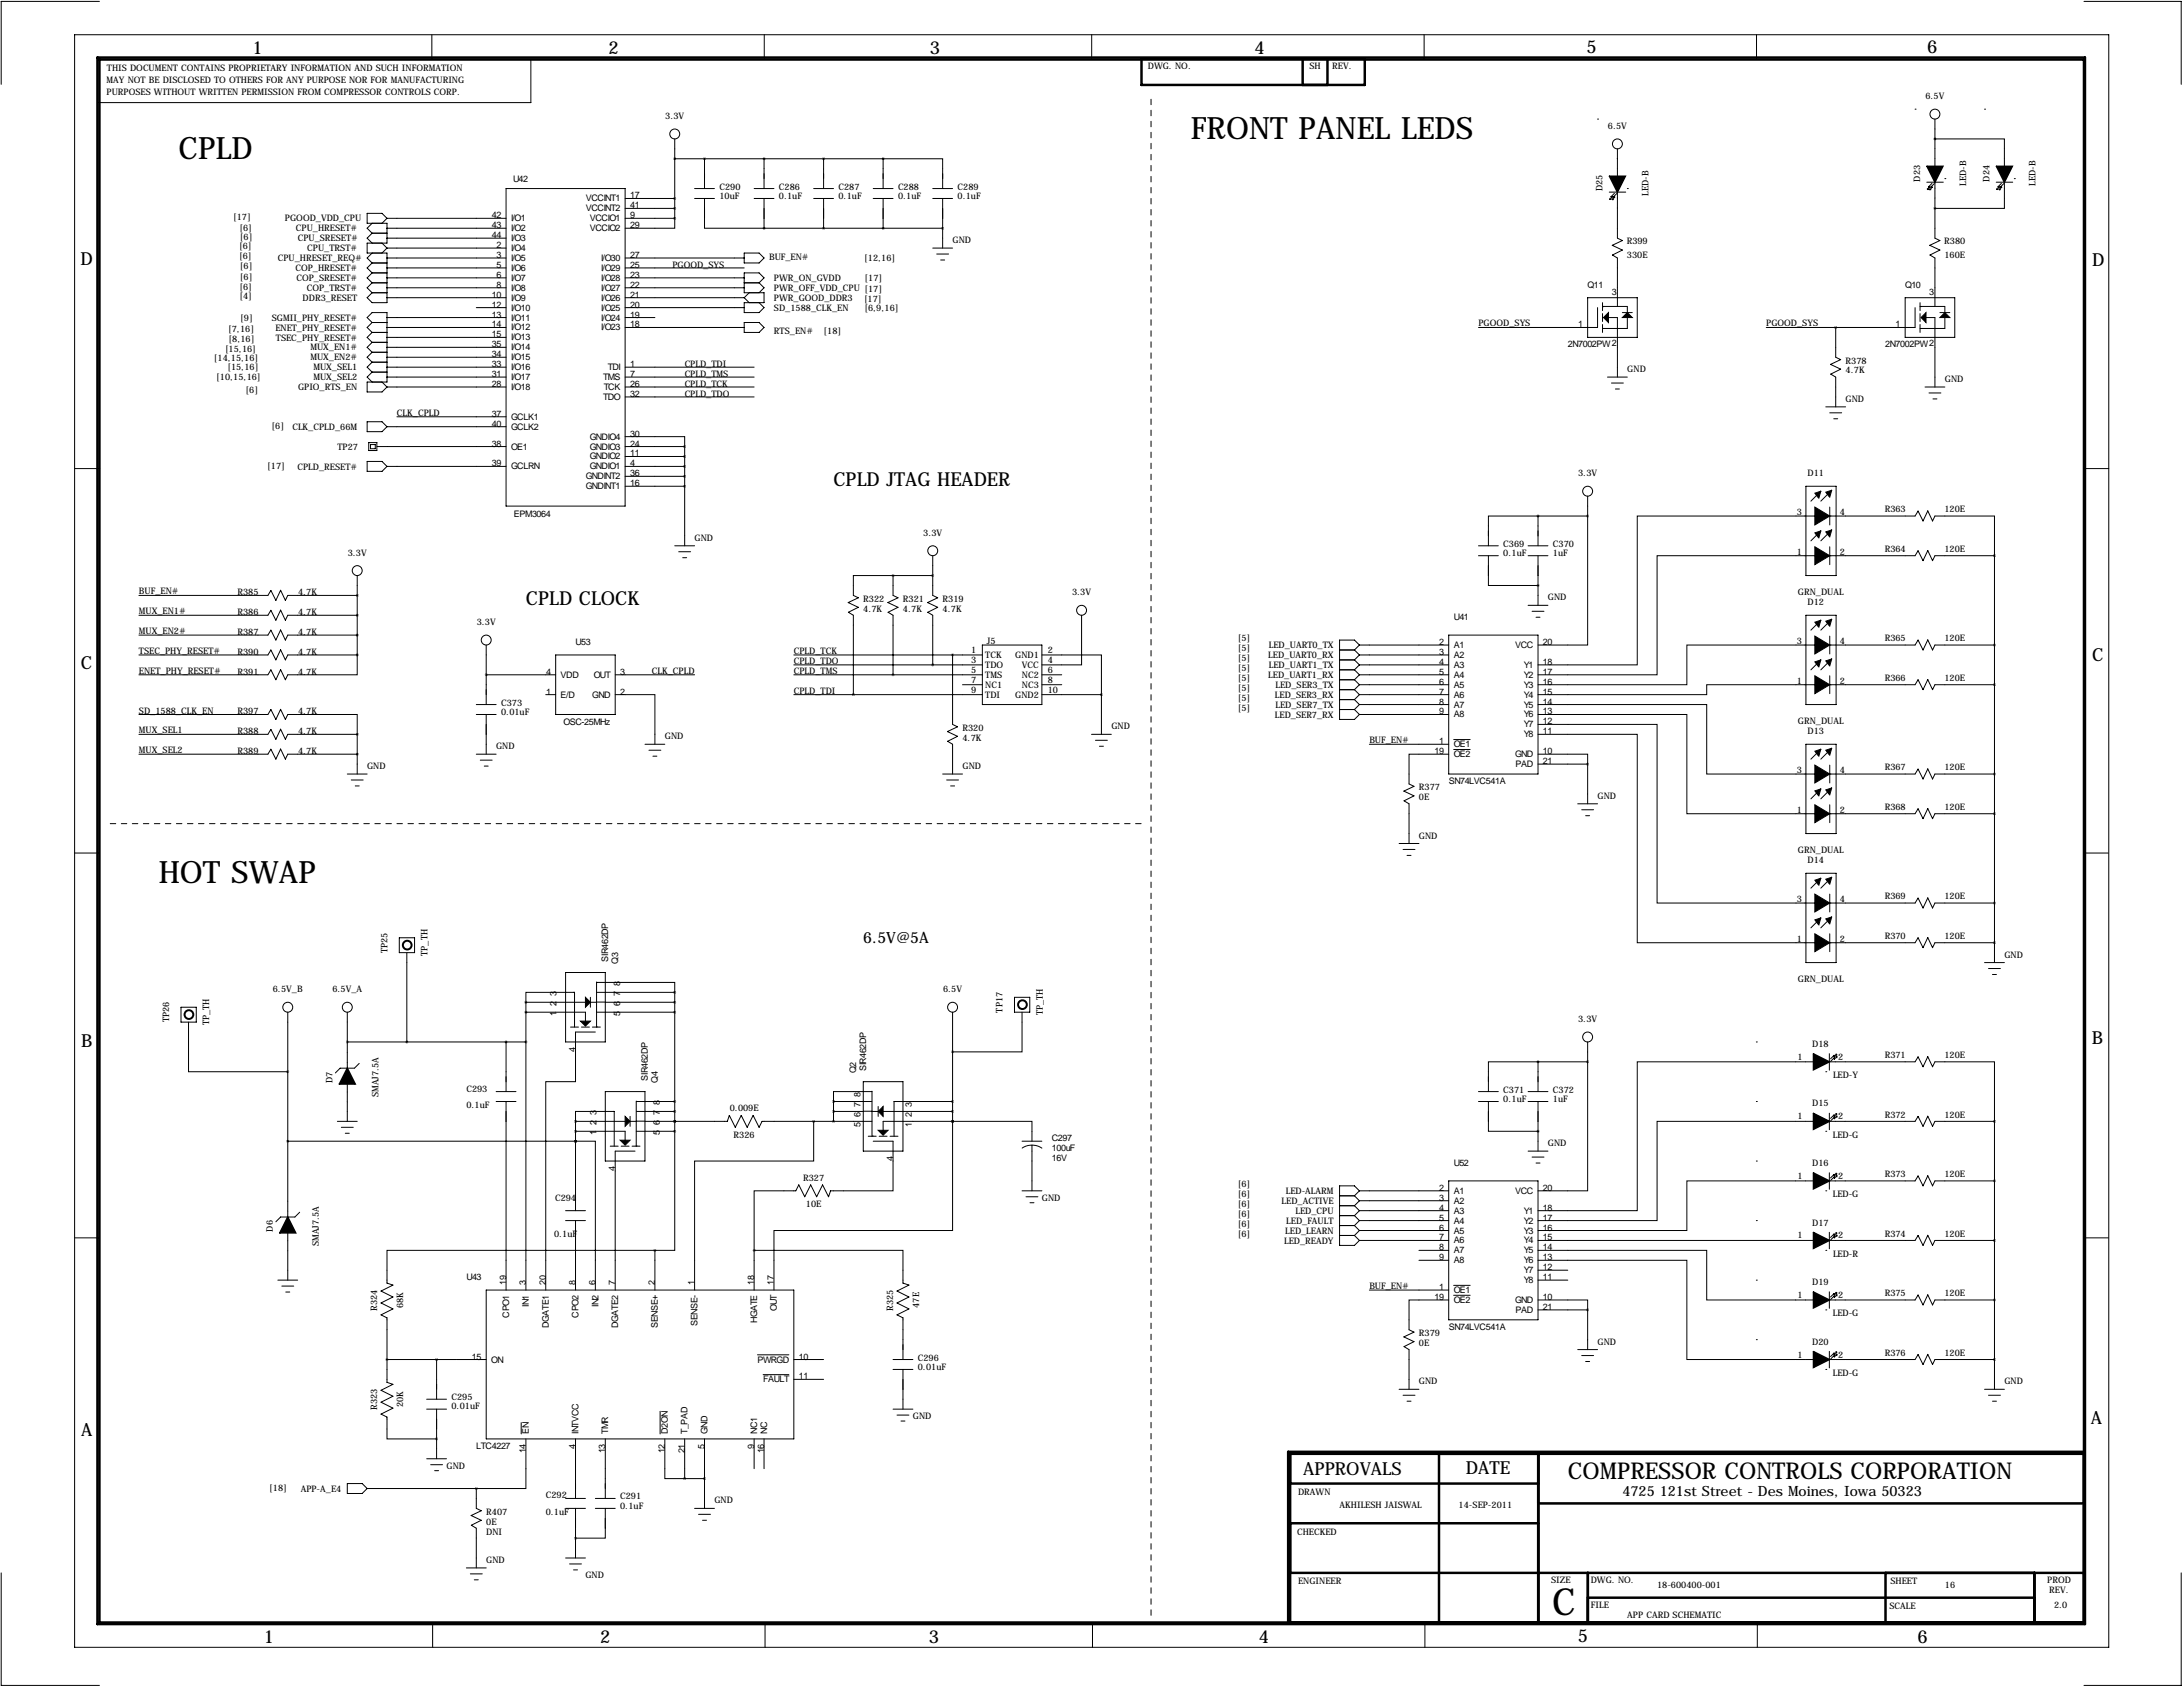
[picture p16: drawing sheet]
<svg xmlns="http://www.w3.org/2000/svg" width="559mm" height="432mm" viewBox="0 0 559 432" stroke-linecap="round" stroke-linejoin="round" font-family="sans-serif">
<defs><g id="words">
<text font-size="9.6" x="397.3" y="413.5">C</text>
<g font-size="7.9">
<text x="304.8" y="35.6">FRONT PANEL LEDS</text>
<text x="45.7" y="40.6">CPLD</text>
<text x="40.6" y="226.1">HOT SWAP</text>
</g>
<text font-size="5.9" x="401.4" y="378.6">COMPRESSOR CONTROLS CORPORATION</text>
<g font-size="4.9">
<text x="213.4" y="124.5">CPLD JTAG HEADER</text>
<text x="134.6" y="154.9">CPLD CLOCK</text>
</g>
<g font-size="4.6">
<text x="64.6" y="13.7">1</text>
<text x="155.8" y="13.7">2</text>
<text x="238" y="13.7">3</text>
<text x="321.1" y="13.7">4</text>
<text x="406.1" y="13.5">5</text>
<text x="493.3" y="13.5">6</text>
<text x="20.6" y="67.9">D</text>
<text x="535.6" y="68.1">D</text>
<text x="20.7" y="171.1">C</text>
<text x="535.5" y="169.2">C</text>
<text x="20.8" y="268.1">B</text>
<text x="535.4" y="267.2">B</text>
<text x="535.2" y="364.5">A</text>
<text x="20.8" y="367.5">A</text>
<text x="333.6" y="377.4">APPROVALS</text>
<text x="375.2" y="377.2">DATE</text>
<text x="67.5" y="420.6">1</text>
<text x="153.6" y="420.6">2</text>
<text x="237.8" y="420.6">3</text>
<text x="322.2" y="420.5">4</text>
<text x="403.9" y="420.4">5</text>
<text x="490.9" y="420.6">6</text>
</g>
<text font-size="4" x="221" y="241.3">6.5V@5A</text>
<text font-size="3.6" x="415.3" y="383">4725 121st Street - Des Moines, Iowa 50323</text>
<g font-size="2.3">
<text x="293.8" y="17.6">DWG. NO.</text>
<text x="335.2" y="17.7">SH</text>
<text x="341" y="17.7">REV.</text>
<text x="27.3" y="21.1">MAY NOT BE DISCLOSED TO OTHERS FOR ANY PURPOSE NOR FOR MANUFACTURING</text>
<text x="27.4" y="18.3">THIS DOCUMENT CONTAINS PROPRIETARY INFORMATION AND SUCH INFORMATION</text>
<text x="27.3" y="24.2">PURPOSES WITHOUT WRITTEN PERMISSION FROM COMPRESSOR CONTROLS CORP.</text>
<text x="492.9" y="25.4">6.5V</text>
<text x="170.3" y="30.5">3.3V</text>
<text x="411.6" y="33">6.5V</text>
<text x="131.3" y="46.5">U42</text>
<text x="491.5" y="46.5" transform="rotate(-90 491.5 46.5)">D23</text>
<text x="503.3" y="47.6" transform="rotate(-90 503.3 47.6)">LED-B</text>
<text x="509.3" y="46.5" transform="rotate(-90 509.3 46.5)">D24</text>
<text x="521" y="47.6" transform="rotate(-90 521 47.6)">LED-B</text>
<text x="149.9" y="51.6">VCCINT1</text>
<text x="161.3" y="50.8">17</text>
<text x="161.3" y="53.3">41</text>
<text x="184.1" y="48.5">C290</text>
<text x="184.1" y="50.9">10uF</text>
<text x="199.4" y="48.5">C286</text>
<text x="199.4" y="50.9">0.1uF</text>
<text x="214.6" y="48.5">C287</text>
<text x="214.6" y="50.9">0.1uF</text>
<text x="229.9" y="48.5">C288</text>
<text x="229.9" y="50.9">0.1uF</text>
<text x="245.1" y="48.5">C289</text>
<text x="245.1" y="50.9">0.1uF</text>
<text x="410.2" y="49" transform="rotate(-90 410.2 49)">D25</text>
<text x="422" y="50.1" transform="rotate(-90 422 50.1)">LED-B</text>
<text x="59.7" y="56.3">[17]</text>
<text x="61.3" y="59">[6]</text>
<text x="73" y="56.7">PGOOD_VDD_CPU</text>
<text x="75.8" y="59.2">CPU_HRESET#</text>
<text x="125.9" y="55.9">42</text>
<text x="125.9" y="58.4">43</text>
<text x="130.8" y="56.6">I/O1</text>
<text x="130.8" y="59.2">I/O2</text>
<text x="149.9" y="54.1">VCCINT2</text>
<text x="151" y="56.6">VCCIO1</text>
<text x="151" y="59.2">VCCIO2</text>
<text x="161.3" y="55.9">9</text>
<text x="161.3" y="58.4">29</text>
<text x="61.2" y="63.8">[6]</text>
<text x="61.4" y="61.5">[6]</text>
<text x="76.2" y="61.8">CPU_SRESET#</text>
<text x="78.7" y="64.3">CPU_TRST#</text>
<text x="125.9" y="61">44</text>
<text x="127.1" y="63.5">2</text>
<text x="130.8" y="61.7">I/O3</text>
<text x="130.8" y="64.3">I/O4</text>
<text x="243.8" y="62.2">GND</text>
<text x="416.4" y="62.6">R399</text>
<text x="497.7" y="62.6">R380</text>
<text x="61.2" y="66.3">[6]</text>
<text x="61.4" y="68.9">[6]</text>
<text x="61.4" y="71.6">[6]</text>
<text x="71.1" y="66.8">CPU_HRESET_REQ#</text>
<text x="75.6" y="69.4">COP_HRESET#</text>
<text x="75.9" y="71.9">COP_SRESET#</text>
<text x="127.1" y="66">3</text>
<text x="127.1" y="68.6">5</text>
<text x="127.1" y="71.1">6</text>
<text x="130.8" y="66.8">I/O5</text>
<text x="130.8" y="69.3">I/O6</text>
<text x="130.8" y="71.9">I/O7</text>
<text x="153.9" y="71.9">I/O28</text>
<text x="153.9" y="69.3">I/O29</text>
<text x="153.9" y="66.8">I/O30</text>
<text x="161.3" y="71.1">23</text>
<text x="161.3" y="68.6">25</text>
<text x="161.3" y="66">27</text>
<text x="172.1" y="68.6">PGOOD_SYS</text>
<text x="196.8" y="66.6">BUF_EN#</text>
<text x="198.1" y="71.9">PWR_ON_GVDD</text>
<text x="221.2" y="66.9">[12,16]</text>
<text x="221.3" y="71.9">[17]</text>
<text x="416.5" y="66">330E</text>
<text x="497.7" y="66">160E</text>
<text x="61.3" y="74.2">[6]</text>
<text x="61.3" y="76.6">[4]</text>
<text x="77.5" y="77">DDR3_RESET</text>
<text x="78.5" y="74.5">COP_TRST#</text>
<text x="125.9" y="76.2">10</text>
<text x="127.1" y="73.7">8</text>
<text x="130.8" y="74.4">I/O8</text>
<text x="130.8" y="77">I/O9</text>
<text x="153.9" y="77">I/O26</text>
<text x="153.9" y="74.4">I/O27</text>
<text x="161.3" y="76.2">21</text>
<text x="161.3" y="73.7">22</text>
<text x="198.1" y="74.5">PWR_OFF_VDD_CPU [17]</text>
<text x="198.1" y="77">PWR_GOOD_DDR3</text>
<text x="221.2" y="77.2">[17]</text>
<text x="406.4" y="73.7">Q11</text>
<text x="412.6" y="75.4">3</text>
<text x="487.7" y="73.7">Q10</text>
<text x="493.9" y="75.4">3</text>
<text x="61.5" y="82.3">[9]</text>
<text x="69.6" y="82.1">SGMII_PHY_RESET#</text>
<text x="125.9" y="78.7">12</text>
<text x="125.9" y="81.3">13</text>
<text x="125.9" y="83.8">14</text>
<text x="130.8" y="79.5">I/O10</text>
<text x="130.8" y="82">I/O11</text>
<text x="153.9" y="82">I/O24</text>
<text x="153.9" y="79.5">I/O25</text>
<text x="161.3" y="83.8">18</text>
<text x="161.3" y="81.3">19</text>
<text x="161.3" y="78.7">20</text>
<text x="198.1" y="79.5">SD_1588_CLK_EN</text>
<text x="221.3" y="79.5">[6,9,16]</text>
<text x="378.5" y="83.6">PGOOD_SYS</text>
<text x="403.9" y="83.8">1</text>
<text x="452.1" y="83.6">PGOOD_SYS</text>
<text x="485.2" y="83.8">1</text>
<text x="58.4" y="85.1">[7,16]</text>
<text x="58.5" y="87.6">[8,16]</text>
<text x="70.5" y="84.6">ENET_PHY_RESET#</text>
<text x="70.6" y="87.2">TSEC_PHY_RESET#</text>
<text x="79.4" y="89.7">MUX_EN1#</text>
<text x="125.9" y="86.4">15</text>
<text x="125.9" y="88.9">35</text>
<text x="130.8" y="84.6">I/O12</text>
<text x="130.8" y="87.1">I/O13</text>
<text x="130.8" y="89.7">I/O14</text>
<text x="153.9" y="84.6">I/O23</text>
<text x="198.1" y="85.4">RTS_EN#</text>
<text x="210.8" y="85.4">[18]</text>
<text x="401.3" y="88.9">2N7002PW2</text>
<text x="482.6" y="88.9">2N7002PW2</text>
<text x="54.8" y="92.3">[14,15,16]</text>
<text x="57.6" y="90.2">[15,16]</text>
<text x="58.2" y="94.8">[15,16]</text>
<text x="79.4" y="92.2">MUX_EN2#</text>
<text x="80.2" y="94.8">MUX_SEL1</text>
<text x="125.9" y="91.4">34</text>
<text x="125.9" y="94">33</text>
<text x="130.8" y="92.2">I/O15</text>
<text x="130.8" y="94.7">I/O16</text>
<text x="155.6" y="94.7">TDI</text>
<text x="161.3" y="94">1</text>
<text x="175.3" y="94">CPLD_TDI</text>
<text x="416.6" y="95.3">GND</text>
<text x="472.4" y="93.1">R378</text>
<text x="472.4" y="95.6">4.7K</text>
<text x="55.4" y="97.2">[10,15,16]</text>
<text x="62.9" y="100.7">[6]</text>
<text x="76.3" y="99.9">GPIO_RTS_EN</text>
<text x="80.2" y="97.3">MUX_SEL2</text>
<text x="125.9" y="96.5">31</text>
<text x="125.9" y="99.1">28</text>
<text x="130.8" y="97.3">I/O17</text>
<text x="130.8" y="99.8">I/O18</text>
<text x="154.4" y="97.3">TMS</text>
<text x="154.5" y="99.8">TCK</text>
<text x="161.3" y="96.5">7</text>
<text x="161.3" y="99.1">26</text>
<text x="161.3" y="101.6">32</text>
<text x="175.3" y="96.5">CPLD_TMS</text>
<text x="175.3" y="99.1">CPLD_TCK</text>
<text x="175.3" y="101.6">CPLD_TDO</text>
<text x="497.8" y="97.8">GND</text>
<text x="101.6" y="106.4">CLK_CPLD</text>
<text x="125.9" y="106.7">37</text>
<text x="130.8" y="107.4">GCLK1</text>
<text x="154.4" y="102.4">TDO</text>
<text x="472.4" y="102.9">GND</text>
<text x="69.5" y="109.9">[6]</text>
<text x="74.8" y="110">CLK_CPLD_66M</text>
<text x="125.9" y="109.2">40</text>
<text x="130.8" y="110">GCLK2</text>
<text x="151" y="112.5">GNDIO4</text>
<text x="161.3" y="111.8">30</text>
<text x="86.4" y="115.1">TP27</text>
<text x="125.9" y="114.3">38</text>
<text x="125.9" y="119.4">39</text>
<text x="130.8" y="115.1">OE1</text>
<text x="151" y="117.6">GNDIO2</text>
<text x="151" y="115.1">GNDIO3</text>
<text x="161.3" y="119.4">4</text>
<text x="161.3" y="116.8">11</text>
<text x="161.3" y="114.3">24</text>
<text x="68.4" y="120.1">[17]</text>
<text x="76.2" y="120.2">CPLD_RESET#</text>
<text x="130.8" y="120.1">GCLRN</text>
<text x="149.9" y="125.2">GNDINT1</text>
<text x="149.9" y="122.7">GNDINT2</text>
<text x="151" y="120.1">GNDIO1</text>
<text x="161.3" y="124.5">16</text>
<text x="161.3" y="121.9">36</text>
<text x="404" y="121.9">3.3V</text>
<text x="462.7" y="121.9">D11</text>
<text x="459.9" y="131.8">3</text>
<text x="470.9" y="131.8">4</text>
<text x="482.4" y="131.2">R363</text>
<text x="497.7" y="131.2">120E</text>
<text x="131.6" y="132.3">EPM3064</text>
<text x="236.3" y="137.2">3.3V</text>
<text x="89" y="142.2">3.3V</text>
<text x="177.8" y="138.4">GND</text>
<text x="384.8" y="140">C369</text>
<text x="384.8" y="142.3">0.1uF</text>
<text x="397.5" y="140">C370</text>
<text x="397.5" y="142.3">1uF</text>
<text x="459.9" y="142">1</text>
<text x="470.9" y="142">2</text>
<text x="482.4" y="141.3">R364</text>
<text x="497.7" y="141.3">120E</text>
<text x="35.6" y="152.1">BUF_EN#</text>
<text x="60.8" y="152.4">R385</text>
<text x="76.3" y="152.4">4.7K</text>
<text x="221" y="154">R322</text>
<text x="231.1" y="154">R321</text>
<text x="241.3" y="154">R319</text>
<text x="274.4" y="152.4">3.3V</text>
<text x="396.2" y="153.7">GND</text>
<text x="460.2" y="152.4">GRN_DUAL</text>
<text x="462.7" y="154.9">D12</text>
<text x="35.6" y="157.2">MUX_EN1#</text>
<text x="60.8" y="157.5">R386</text>
<text x="76.3" y="157.5">4.7K</text>
<text x="122" y="160">3.3V</text>
<text x="221" y="156.6">4.7K</text>
<text x="231.1" y="156.6">4.7K</text>
<text x="241.3" y="156.6">4.7K</text>
<text x="372.1" y="158.8">U41</text>
<text x="35.6" y="162.3">MUX_EN2#</text>
<text x="35.6" y="167.4">TSEC_PHY_RESET#</text>
<text x="60.8" y="162.6">R387</text>
<text x="60.8" y="167.6">R390</text>
<text x="76.3" y="162.6">4.7K</text>
<text x="76.3" y="167.6">4.7K</text>
<text x="147.3" y="165.1">U53</text>
<text x="203.2" y="167.4">CPLD_TCK</text>
<text x="248.6" y="167.1">1</text>
<text x="252.6" y="164.8">J5</text>
<text x="268.2" y="167.1">2</text>
<text x="316.9" y="164.2">[5]</text>
<text x="316.9" y="166.7">[5]</text>
<text x="324.8" y="165.9">LED_UART0_TX</text>
<text x="368.4" y="165.1">2</text>
<text x="368.4" y="167.6">3</text>
<text x="372.1" y="165.9">A1</text>
<text x="387.8" y="165.9">VCC</text>
<text x="395" y="165.1">20</text>
<text x="459.9" y="164.8">3</text>
<text x="470.9" y="164.8">4</text>
<text x="482.4" y="164.2">R365</text>
<text x="497.7" y="164.2">120E</text>
<text x="35.6" y="172.5">ENET_PHY_RESET#</text>
<text x="60.8" y="172.7">R391</text>
<text x="76.3" y="172.7">4.7K</text>
<text x="139.8" y="172.7">4</text>
<text x="143.5" y="173.5">VDD</text>
<text x="152" y="173.5">OUT</text>
<text x="158.7" y="172.7">3</text>
<text x="166.9" y="172.5">CLK_CPLD</text>
<text x="203.2" y="172.5">CPLD_TMS</text>
<text x="203.2" y="169.9">CPLD_TDO</text>
<text x="248.6" y="169.7">3</text>
<text x="248.6" y="172.2">5</text>
<text x="252.2" y="168.4">TCK</text>
<text x="252.2" y="171">TDO</text>
<text x="252.2" y="173.5">TMS</text>
<text x="259.9" y="168.4">GND1</text>
<text x="261.6" y="173.5">NC2</text>
<text x="261.6" y="171">VCC</text>
<text x="268.2" y="169.7">4</text>
<text x="268.2" y="172.2">6</text>
<text x="316.9" y="169.3">[5]</text>
<text x="316.9" y="171.8">[5]</text>
<text x="324.6" y="168.4">LED_UART0_RX</text>
<text x="324.6" y="173.5">LED_UART1_RX</text>
<text x="324.8" y="171">LED_UART1_TX</text>
<text x="368.4" y="170.2">4</text>
<text x="368.4" y="172.7">5</text>
<text x="372.1" y="168.4">A2</text>
<text x="372.1" y="170.9">A3</text>
<text x="372.1" y="173.5">A4</text>
<text x="390.1" y="170.9">Y1</text>
<text x="390.1" y="173.5">Y2</text>
<text x="395" y="170.2">18</text>
<text x="395" y="172.7">17</text>
<text x="139.8" y="177.8">1</text>
<text x="143.5" y="178.6">E/D</text>
<text x="151.6" y="178.6">GND</text>
<text x="158.7" y="177.8">2</text>
<text x="203.2" y="177.5">CPLD_TDI</text>
<text x="248.6" y="174.8">7</text>
<text x="248.6" y="177.3">9</text>
<text x="252.2" y="176.1">NC1</text>
<text x="252.2" y="178.6">TDI</text>
<text x="259.9" y="178.6">GND2</text>
<text x="261.6" y="176.1">NC3</text>
<text x="268.2" y="174.8">8</text>
<text x="268.2" y="177.3">10</text>
<text x="316.9" y="174.3">[5]</text>
<text x="316.9" y="176.9">[5]</text>
<text x="316.9" y="179.4">[5]</text>
<text x="326.4" y="178.6">LED_SER3_RX</text>
<text x="326.5" y="176.1">LED_SER3_TX</text>
<text x="368.4" y="175.3">6</text>
<text x="368.4" y="177.8">7</text>
<text x="372.1" y="176">A5</text>
<text x="372.1" y="178.6">A6</text>
<text x="390.1" y="176">Y3</text>
<text x="390.1" y="178.6">Y4</text>
<text x="395" y="175.3">16</text>
<text x="395" y="177.8">15</text>
<text x="459.9" y="175">1</text>
<text x="470.9" y="175">2</text>
<text x="482.4" y="174.3">R366</text>
<text x="497.7" y="174.3">120E</text>
<text x="35.6" y="182.6">SD_1588_CLK_EN</text>
<text x="60.8" y="182.9">R397</text>
<text x="76.3" y="182.9">4.7K</text>
<text x="128.3" y="180.6">C373</text>
<text x="128.3" y="183">0.01uF</text>
<text x="144.3" y="185.7">OSC-25MHz</text>
<text x="316.9" y="182">[5]</text>
<text x="326.4" y="183.7">LED_SER7_RX</text>
<text x="326.5" y="181.1">LED_SER7_TX</text>
<text x="368.4" y="180.3">8</text>
<text x="368.4" y="182.9">9</text>
<text x="372.1" y="181.1">A7</text>
<text x="372.1" y="183.6">A8</text>
<text x="390.1" y="181.1">Y5</text>
<text x="390.1" y="183.6">Y6</text>
<text x="395" y="180.3">14</text>
<text x="395" y="182.9">13</text>
<text x="395" y="185.4">12</text>
<text x="460.2" y="185.4">GRN_DUAL</text>
<text x="35.6" y="187.7">MUX_SEL1</text>
<text x="60.8" y="188">R388</text>
<text x="76.3" y="188">4.7K</text>
<text x="127" y="191.8">GND</text>
<text x="170.2" y="189.2">GND</text>
<text x="246.4" y="187">R320</text>
<text x="246.4" y="189.6">4.7K</text>
<text x="284.5" y="186.7">GND</text>
<text x="350.5" y="190.2">BUF_EN#</text>
<text x="368.4" y="190.5">1</text>
<text x="372.1" y="191.3">OE1</text>
<text x="390.1" y="186.2">Y7</text>
<text x="390.1" y="188.7">Y8</text>
<text x="395" y="188">11</text>
<text x="462.7" y="188">D13</text>
<text x="35.6" y="192.8">MUX_SEL2</text>
<text x="60.8" y="193">R389</text>
<text x="76.3" y="193">4.7K</text>
<text x="94" y="196.8">GND</text>
<text x="246.4" y="196.8">GND</text>
<text x="367.2" y="193">19</text>
<text x="372.1" y="193.8">OE2</text>
<text x="387.8" y="193.8">GND</text>
<text x="388" y="196.3">PAD</text>
<text x="395" y="193">10</text>
<text x="395" y="195.6">21</text>
<text x="459.9" y="197.9">3</text>
<text x="470.9" y="197.9">4</text>
<text x="482.4" y="197.2">R367</text>
<text x="497.7" y="197.2">120E</text>
<text x="363.2" y="202.3">R377</text>
<text x="370.8" y="200.7">SN74LVC541A</text>
<text x="363.2" y="204.8">0E</text>
<text x="408.9" y="204.5">GND</text>
<text x="459.9" y="208">1</text>
<text x="470.9" y="208">2</text>
<text x="482.4" y="207.4">R368</text>
<text x="497.7" y="207.4">120E</text>
<text x="363.2" y="214.6">GND</text>
<text x="460.2" y="218.4">GRN_DUAL</text>
<text x="462.7" y="221">D14</text>
<text x="459.9" y="230.9">3</text>
<text x="470.9" y="230.9">4</text>
<text x="482.4" y="230.2">R369</text>
<text x="497.7" y="230.2">120E</text>
<text x="99.2" y="243.9" transform="rotate(-90 99.2 243.9)">TP25</text>
<text x="109.5" y="244.7" transform="rotate(-90 109.5 244.7)">TP_TH</text>
<text x="459.9" y="241">1</text>
<text x="470.9" y="241">2</text>
<text x="482.4" y="240.4">R370</text>
<text x="497.7" y="240.4">120E</text>
<text x="513.1" y="245.1">GND</text>
<text x="155.7" y="246.1" transform="rotate(-90 155.7 246.1)">SIR462DP</text>
<text x="158.3" y="246.6" transform="rotate(-90 158.3 246.6)">Q3</text>
<text x="460.2" y="251.5">GRN_DUAL</text>
<text x="69.8" y="254">6.5V_B</text>
<text x="85.1" y="254">6.5V_A</text>
<text x="142.5" y="257.5" transform="rotate(-90 142.5 257.5)">2</text>
<text x="142.5" y="254.9" transform="rotate(-90 142.5 254.9)">3</text>
<text x="158.8" y="257.5" transform="rotate(-90 158.8 257.5)">6</text>
<text x="158.8" y="254.9" transform="rotate(-90 158.8 254.9)">7</text>
<text x="158.8" y="252.4" transform="rotate(-90 158.8 252.4)">8</text>
<text x="241.4" y="254">6.5V</text>
<text x="43.3" y="261.7" transform="rotate(-90 43.3 261.7)">TP26</text>
<text x="53.6" y="262.5" transform="rotate(-90 53.6 262.5)">TP_TH</text>
<text x="142.5" y="260" transform="rotate(-90 142.5 260)">1</text>
<text x="158.8" y="260" transform="rotate(-90 158.8 260)">5</text>
<text x="256.6" y="259.2" transform="rotate(-90 256.6 259.2)">TP17</text>
<text x="266.9" y="259.9" transform="rotate(-90 266.9 259.9)">TP_TH</text>
<text x="404" y="261.6">3.3V</text>
<text x="147.3" y="269.2" transform="rotate(-90 147.3 269.2)">4</text>
<text x="463.9" y="268">D18</text>
<text x="219.2" y="274.6" transform="rotate(-90 219.2 274.6)">Q2</text>
<text x="221.7" y="274.1" transform="rotate(-90 221.7 274.1)">SIR462DP</text>
<text x="460.1" y="271.3">1</text>
<text x="469.2" y="275.9">LED-Y</text>
<text x="470.6" y="271.3">2</text>
<text x="482.4" y="270.9">R371</text>
<text x="497.7" y="270.9">120E</text>
<text x="85.1" y="277.1" transform="rotate(-90 85.1 277.1)">D7</text>
<text x="96.9" y="280.8" transform="rotate(-90 96.9 280.8)">SMAJ7.5A</text>
<text x="119.4" y="279.4">C293</text>
<text x="165.9" y="276.6" transform="rotate(-90 165.9 276.6)">SIR462DP</text>
<text x="168.4" y="277.1" transform="rotate(-90 168.4 277.1)">Q4</text>
<text x="220.2" y="280.8" transform="rotate(-90 220.2 280.8)">8</text>
<text x="384.8" y="279.7">C371</text>
<text x="397.5" y="279.7">C372</text>
<text x="119.4" y="283.6">0.1uF</text>
<text x="152.7" y="288" transform="rotate(-90 152.7 288)">2</text>
<text x="152.7" y="285.4" transform="rotate(-90 152.7 285.4)">3</text>
<text x="168.9" y="288" transform="rotate(-90 168.9 288)">6</text>
<text x="168.9" y="285.4" transform="rotate(-90 168.9 285.4)">7</text>
<text x="168.9" y="282.9" transform="rotate(-90 168.9 282.9)">8</text>
<text x="186.8" y="284.5">0.009E</text>
<text x="220.2" y="285.9" transform="rotate(-90 220.2 285.9)">6</text>
<text x="220.2" y="283.4" transform="rotate(-90 220.2 283.4)">7</text>
<text x="233.4" y="285.9" transform="rotate(-90 233.4 285.9)">2</text>
<text x="233.4" y="283.4" transform="rotate(-90 233.4 283.4)">3</text>
<text x="384.8" y="282">0.1uF</text>
<text x="397.5" y="282">1uF</text>
<text x="460.1" y="286.5">1</text>
<text x="463.9" y="283.2">D15</text>
<text x="470.6" y="286.5">2</text>
<text x="482.4" y="286.1">R372</text>
<text x="497.7" y="286.1">120E</text>
<text x="152.7" y="290.5" transform="rotate(-90 152.7 290.5)">1</text>
<text x="168.9" y="290.5" transform="rotate(-90 168.9 290.5)">5</text>
<text x="187.8" y="291.2">R326</text>
<text x="220.2" y="288.5" transform="rotate(-90 220.2 288.5)">5</text>
<text x="233.4" y="288.5" transform="rotate(-90 233.4 288.5)">1</text>
<text x="269.2" y="292.1">C297</text>
<text x="396.2" y="293.4">GND</text>
<text x="469.1" y="291.2">LED-G</text>
<text x="157.5" y="299.6" transform="rotate(-90 157.5 299.6)">4</text>
<text x="228.6" y="297.1" transform="rotate(-90 228.6 297.1)">4</text>
<text x="269.2" y="294.6">100uF</text>
<text x="269.2" y="297.2">16V</text>
<text x="372.1" y="298.4">U52</text>
<text x="463.9" y="298.4">D16</text>
<text x="205.6" y="302.3">R327</text>
<text x="316.9" y="303.9">[6]</text>
<text x="329.1" y="305.6">LED-ALARM</text>
<text x="368.4" y="304.8">2</text>
<text x="372.1" y="305.6">A1</text>
<text x="387.8" y="305.6">VCC</text>
<text x="395" y="304.8">20</text>
<text x="460.1" y="301.8">1</text>
<text x="470.6" y="301.8">2</text>
<text x="482.4" y="301.3">R373</text>
<text x="497.7" y="301.3">120E</text>
<text x="142.1" y="307.3">C294</text>
<text x="206.3" y="309">10E</text>
<text x="266.7" y="307.3">GND</text>
<text x="316.9" y="306.4">[6]</text>
<text x="316.9" y="309">[6]</text>
<text x="316.9" y="311.5">[6]</text>
<text x="328.1" y="308.1">LED_ACTIVE</text>
<text x="331.6" y="310.7">LED_CPU</text>
<text x="368.4" y="307.3">3</text>
<text x="368.4" y="309.9">4</text>
<text x="372.1" y="308.1">A2</text>
<text x="372.1" y="310.6">A3</text>
<text x="390.1" y="310.6">Y1</text>
<text x="395" y="309.9">18</text>
<text x="469.1" y="306.4">LED-G</text>
<text x="69.8" y="315.2" transform="rotate(-90 69.8 315.2)">D6</text>
<text x="141.8" y="316.6">0.1uF</text>
<text x="316.9" y="314">[6]</text>
<text x="316.9" y="316.6">[6]</text>
<text x="329" y="315.8">LED_LEARN</text>
<text x="329.3" y="313.2">LED_FAULT</text>
<text x="368.4" y="312.4">5</text>
<text x="368.4" y="315">6</text>
<text x="368.4" y="317.5">7</text>
<text x="372.1" y="313.2">A4</text>
<text x="372.1" y="315.7">A5</text>
<text x="390.1" y="313.2">Y2</text>
<text x="390.1" y="315.7">Y3</text>
<text x="395" y="312.4">17</text>
<text x="395" y="315">16</text>
<text x="395" y="317.5">15</text>
<text x="460.1" y="317">1</text>
<text x="463.9" y="313.7">D17</text>
<text x="470.6" y="317">2</text>
<text x="482.4" y="316.6">R374</text>
<text x="497.7" y="316.6">120E</text>
<text x="81.6" y="318.9" transform="rotate(-90 81.6 318.9)">SMAJ7.5A</text>
<text x="328.7" y="318.3">LED_READY</text>
<text x="368.4" y="320">8</text>
<text x="368.4" y="322.6">9</text>
<text x="372.1" y="318.3">A6</text>
<text x="372.1" y="320.8">A7</text>
<text x="372.1" y="323.3">A8</text>
<text x="390.1" y="320.8">Y5</text>
<text x="390.1" y="318.3">Y4</text>
<text x="390.1" y="323.3">Y6</text>
<text x="395" y="320">14</text>
<text x="395" y="322.6">13</text>
<text x="469.2" y="321.7">LED-R</text>
<text x="119.4" y="327.7">U43</text>
<text x="129.5" y="328.9" transform="rotate(-90 129.5 328.9)">19</text>
<text x="134.6" y="328.9" transform="rotate(-90 134.6 328.9)">3</text>
<text x="139.7" y="328.9" transform="rotate(-90 139.7 328.9)">20</text>
<text x="147.3" y="328.9" transform="rotate(-90 147.3 328.9)">8</text>
<text x="152.4" y="328.9" transform="rotate(-90 152.4 328.9)">6</text>
<text x="157.5" y="328.9" transform="rotate(-90 157.5 328.9)">7</text>
<text x="167.6" y="328.9" transform="rotate(-90 167.6 328.9)">2</text>
<text x="177.8" y="328.9" transform="rotate(-90 177.8 328.9)">1</text>
<text x="193" y="328.9" transform="rotate(-90 193 328.9)">18</text>
<text x="198.1" y="328.9" transform="rotate(-90 198.1 328.9)">17</text>
<text x="350.5" y="329.9">BUF_EN#</text>
<text x="390.1" y="325.9">Y7</text>
<text x="390.1" y="328.4">Y8</text>
<text x="395" y="325.1">12</text>
<text x="395" y="327.7">11</text>
<text x="463.9" y="328.9">D19</text>
<text x="96.5" y="335.4" transform="rotate(-90 96.5 335.4)">R324</text>
<text x="103.2" y="334.8" transform="rotate(-90 103.2 334.8)">68K</text>
<text x="135.4" y="334.5" transform="rotate(-90 135.4 334.5)">IN1</text>
<text x="153.2" y="334.5" transform="rotate(-90 153.2 334.5)">IN2</text>
<text x="198.9" y="335.7" transform="rotate(-90 198.9 335.7)">OUT</text>
<text x="228.6" y="335.4" transform="rotate(-90 228.6 335.4)">R325</text>
<text x="235.3" y="334.7" transform="rotate(-90 235.3 334.7)">47E</text>
<text x="367.2" y="332.7">19</text>
<text x="368.4" y="330.2">1</text>
<text x="372.1" y="331">OE1</text>
<text x="372.1" y="333.5">OE2</text>
<text x="387.8" y="333.5">GND</text>
<text x="395" y="332.7">10</text>
<text x="395" y="335.3">21</text>
<text x="460.1" y="332.2">1</text>
<text x="470.6" y="332.2">2</text>
<text x="482.4" y="331.8">R375</text>
<text x="497.7" y="331.8">120E</text>
<text x="130.3" y="337.3" transform="rotate(-90 130.3 337.3)">CPO1</text>
<text x="140.5" y="339.9" transform="rotate(-90 140.5 339.9)">DGATE1</text>
<text x="148.1" y="337.3" transform="rotate(-90 148.1 337.3)">CPO2</text>
<text x="158.2" y="339.9" transform="rotate(-90 158.2 339.9)">DGATE2</text>
<text x="168.4" y="339.9" transform="rotate(-90 168.4 339.9)">SENSE+</text>
<text x="178.6" y="339.4" transform="rotate(-90 178.6 339.4)">SENSE-</text>
<text x="193.8" y="338.6" transform="rotate(-90 193.8 338.6)">HGATE</text>
<text x="363.2" y="342">R379</text>
<text x="370.8" y="340.4">SN74LVC541A</text>
<text x="388" y="336">PAD</text>
<text x="469.1" y="336.9">LED-G</text>
<text x="120.8" y="348">15</text>
<text x="204.5" y="348">10</text>
<text x="363.2" y="344.5">0E</text>
<text x="408.9" y="344.2">GND</text>
<text x="460.1" y="347.5">1</text>
<text x="463.9" y="344.2">D20</text>
<text x="470.6" y="347.5">2</text>
<text x="482.4" y="347.1">R376</text>
<text x="497.7" y="347.1">120E</text>
<text x="125.7" y="348.7">ON</text>
<text x="193.9" y="348.7">PWRGD</text>
<text x="195.3" y="353.8">FAULT</text>
<text x="204.5" y="353.1">11</text>
<text x="234.9" y="348.2">C296</text>
<text x="234.9" y="350.6">0.01uF</text>
<text x="469.1" y="352.1">LED-G</text>
<text x="115.6" y="358.4">C295</text>
<text x="363.2" y="354.3">GND</text>
<text x="513.1" y="354.3">GND</text>
<text x="96.5" y="360.8" transform="rotate(-90 96.5 360.8)">R323</text>
<text x="103.2" y="360.2" transform="rotate(-90 103.2 360.2)">20K</text>
<text x="115.6" y="360.8">0.01uF</text>
<text x="233.7" y="363.2">GND</text>
<text x="121.9" y="370.8">LTC4227</text>
<text x="134.6" y="371.9" transform="rotate(-90 134.6 371.9)">14</text>
<text x="135.4" y="367" transform="rotate(-90 135.4 367)">EN</text>
<text x="147.3" y="370.8" transform="rotate(-90 147.3 370.8)">4</text>
<text x="148.1" y="367" transform="rotate(-90 148.1 367)">INTVCC</text>
<text x="154.9" y="371.9" transform="rotate(-90 154.9 371.9)">13</text>
<text x="155.7" y="367" transform="rotate(-90 155.7 367)">TMR</text>
<text x="170.2" y="371.9" transform="rotate(-90 170.2 371.9)">12</text>
<text x="170.9" y="367" transform="rotate(-90 170.9 367)">D2ON</text>
<text x="175.3" y="371.9" transform="rotate(-90 175.3 371.9)">21</text>
<text x="176" y="367" transform="rotate(-90 176 367)">T_PAD</text>
<text x="180.3" y="370.8" transform="rotate(-90 180.3 370.8)">5</text>
<text x="181.1" y="367" transform="rotate(-90 181.1 367)">GND</text>
<text x="193" y="370.8" transform="rotate(-90 193 370.8)">9</text>
<text x="193.8" y="367" transform="rotate(-90 193.8 367)">NC1</text>
<text x="195.6" y="371.9" transform="rotate(-90 195.6 371.9)">16</text>
<text x="196.3" y="367" transform="rotate(-90 196.3 367)">NC</text>
<text x="114.3" y="375.9">GND</text>
<text x="68.9" y="381.7">[18]</text>
<text x="77" y="381.8">APP-A_E4</text>
<text x="139.7" y="383.5">C292</text>
<text x="158.7" y="383.8">C291</text>
<text x="332.3" y="382.8">DRAWN</text>
<text x="124.5" y="387.7">R407</text>
<text x="139.7" y="387.7">0.1uF</text>
<text x="158.7" y="386.2">0.1uF</text>
<text x="182.9" y="384.8">GND</text>
<text x="342.9" y="386.1">AKHILESH JAISWAL</text>
<text x="373.4" y="386.1">14-SEP-2011</text>
<text x="124.5" y="390.2">0E</text>
<text x="124.5" y="392.8">DNI</text>
<text x="332" y="392.9">CHECKED</text>
<text x="124.5" y="400">GND</text>
<text x="149.9" y="403.9">GND</text>
<text x="332.3" y="405.4">ENGINEER</text>
<text x="397.1" y="405.1">SIZE</text>
<text x="407.2" y="405.1">DWG. NO.</text>
<text x="424.2" y="406.4">18-600400-001</text>
<text x="483.9" y="405.4">SHEET</text>
<text x="497.8" y="406.4">16</text>
<text x="524.1" y="405.1">PROD</text>
<text x="524.6" y="407.7">REV.</text>
<text x="407.2" y="411.5">FILE</text>
<text x="483.7" y="411.7">SCALE</text>
<text x="525.8" y="411.5">2.0</text>
<text x="416.6" y="414">APP CARD SCHEMATIC</text>
</g>
</g></defs>
<g fill="none" stroke="#000" stroke-width=".26">
<path d="M19.1 8.9h520.7v412.7h-520.7zM25.5 .4h-25.2v21.2M110.5 8.9v6.3M143.1 15.2h-7.2v11.1h-110.9M195.6 8.9v6.3M279.5 8.9v6.3M364.5 8.9v6.3M449.6 8.9v6.3M533.5 .4h24.8v21.2M172.7 35.6v20.3M408.9 30.5h.1M414 38.1v7"/>
<path d="M490.2 27.9h.1M495.3 35.6h17.8v7M495.3 30.5v12.1M508 27.9h.1M95.2 57.1l-1.2 1.3 1.2 1.3M95.2 59.7h3.9M95.2 59.7l-1.2 1.3 1.2 1.2M99.1 55.9h30.4M99.1 58.4h30.4M99.1 55.9l-1.3-1.3h-3.8v2.5h5.1v5.1h-5.1v2.6h5.1v12.7h-3.9l-1.2-1.3 1.2-1.3M99.1 55.9l-1.3 1.2M129.5 48.3h30.5v81.2h-30.5z"/>
<path d="M160 50.8h12.7M160 53.3h12.7M160 55.9h12.7M172.7 55.9v2.5h-12.7M172.7 40.6h53.4M177.8 48.3h5.1M177.8 50.8h5.1M180.3 50.8v7.6h15.3M180.3 40.6v7.7M193 48.3h5.1M193 50.8h5.1M195.6 40.6v7.7"/>
<path d="M195.6 50.8v7.6M195.6 58.4h45.7M208.3 48.3h5.1M208.3 50.8h5.1M210.8 40.6v7.7M210.8 50.8v7.6M223.5 48.3h5.1M223.5 50.8h5.1M226.1 40.6h15.2v7.7M226.1 40.6v7.7M226.1 50.8v7.6M238.8 48.3h5"/>
<path d="M238.8 50.8h5M241.3 50.8v12.7M411.9 49.2h4.3M412.1 50.7v.4M412.1 51.1h.3M412.7 51.1h.3M412.7 50.8v.3M413.3 49.5l-1 .9h.4l-.6 .7M413.9 49.5l-.9 .9h.4l-.7 .7M414 49.2v11.8l1.3 .6-2.6 1.2 2.6 1.2-2.6 1.3 1.3 .7v12.4M416.6 48.3h.1M493.2 46.6h4.2"/>
<path d="M493.4 48.2v.3M493.4 48.5h.3M494 48.6h.3M494 48.3v.3M494.5 46.9l-.9 1h.4l-.6 .6M495.1 47l-.9 .9h.4l-.6 .7M495.3 46.6v14.4l1.3 .6-2.6 1.2 2.6 1.2-2.6 1.3 1.3 .7v12.4M497.8 45.7h.1M511 46.6h4.2M511.1 48.5h.4M511.1 48.2v.3M511.8 48.6h.3"/>
<path d="M511.8 48.3v.3M512.3 46.9l-.9 1h.4l-.7 .6M512.9 47l-.9 .9h.4l-.6 .7M513.1 46.6v6.7h-17.8M515.6 45.7h.1M95.2 69.8h3.9M95.2 72.4h3.9M95.2 67.3l-1.2 1.3 1.2 1.2M95.2 64.8l-1.2 1.2 1.2 1.3M95.2 67.3h3.9M95.2 74.9h3.9M95.2 69.8l-1.2 1.3 1.2 1.3"/>
<path d="M95.2 72.4l-1.2 1.3 1.2 1.2M97.8 62.2l1.3 1.3M99.1 61h30.4M99.1 63.5h30.4M99.1 66h30.4M99.1 68.6h30.4M99.1 71.1h30.4M99.1 73.7h30.4M99.1 76.2h30.4M99.1 63.5l-1.3 1.3M121.9 78.7h7.6M160 66h30.5"/>
<path d="M160 68.6h30.5M160 71.1h30.5M160 73.7h30.5M160 76.2h30.5M160 78.7h30.5M190.5 64.8h3.8l1.3 1.2-1.3 1.3h-3.8zM190.5 72.4h3.8M190.5 76.2l1.3 1.3M191.8 74.9l-1.3 1.3M194.3 72.4l1.3-1.3-1.3-1.3h-3.8v5.1h5.1v2.6h-5.1v2.5h3.8l1.3-1.3-1.3-1.2M194.3 72.4l1.3 1.3-1.3 1.2M238.8 63.5h5"/>
<path d="M239.8 65h3M240.8 66.5h1M406.4 76.2h12.7v10.2h-12.7zM408.9 78.7v5.1h-30.4M410.2 78.4h6.4v1.6M410.2 77.5v2M410.3 78.5h.1M487.7 76.2h12.7v10.2h-12.7zM490.2 78.7v5.1h-38.1M491.5 77.5v2M491.5 78.4l6.3 .1v1.5M491.5 78.5h.1"/>
<path d="M95.2 82.6l-1.2-1.3 1.2-1.3h3.9v17.8h-5.1v2.5h3.8l1.3-1.2M95.2 82.6h3.9M95.2 82.6l-1.2 1.2 1.2 1.3M95.2 85.1h3.9M95.2 85.1l-1.2 1.3 1.2 1.2M95.2 87.6h3.9M95.2 87.6l-1.2 1.3 1.2 1.3M95.2 90.2h3.9M95.2 90.2l-1.2 1.2 1.2 1.3M95.2 92.7h3.9M95.2 92.7l-1.2 1.3 1.2 1.2M95.2 95.2h3.9"/>
<path d="M95.2 95.2l-1.2 1.3 1.2 1.3M97.8 97.8l1.3 1.3M99.1 81.3h30.4M99.1 83.8h30.4M99.1 86.4h30.4M99.1 88.9h30.4M99.1 91.4h30.4M99.1 94h30.4M99.1 96.5h30.4M99.1 99.1h30.4M160 81.3h7.6M160 83.8h30.5"/>
<path d="M160 94h33M160 96.5h33M160 99.1h33M190.5 82.6h3.8l1.3 1.2-1.3 1.3h-3.8zM410.2 80.3v2M410.2 83.1v2M411.5 81.3h2.5v15.2M411.5 96.5h5.1M412.5 98h3M413.5 99.6h1M415.3 80h2.5M416.6 81.3v2.8h-6.4"/>
<path d="M469.9 83.8v7.6l1.3 .6-2.6 1.3 2.6 1.2-2.6 1.3 1.3 .7v7.6M491.5 80.3v2M491.5 83.1v2M492.8 81.3h2.5v17.8M492.8 99.1h5M496.6 80h2.5M497.8 81.3v2.8h-6.3M19.2 119.9h6.4M94 107.9h3.8l1.3 1.3-1.3 1.3h-3.8zM94 118.1h3.8l1.3 1.3-1.3 1.2h-3.8zM96.1 113.7v1.2h-1.3v-1.1h1.3M96.5 113.2v2.1h-2.1v-2h2.1"/>
<path d="M96.5 114.3h33M99.1 119.4h30.4M99.1 109.2h30.4M101.6 106.7h27.9M160 111.8h15.3v2.5M160 119.4h15.3M160 116.8h15.3M160 114.3h15.3M160 101.6h33M175.3 114.3v25.4M467.4 104.1h5M468.4 105.7h3"/>
<path d="M469.4 107.2h1M493.8 100.6h3M494.8 102.1h1M533.4 119.9h6.4M160 124.5h15.3M160 121.9h15.3M172.7 139.7h5.1M378.5 139.7h5M391.2 139.7h5M393.7 132.1h-12.7v7.6M393.7 132.1v7.6M393.7 132.1h12.7"/>
<path d="M406.4 132.1v33h-12.7M406.4 127v5.1M462.3 124.5h7.7v22.8h-7.7zM466.1 135.9l-2.6 2.5M466.1 125.7l-2.6 2.6M468.4 129.8v4.6M468.4 140v4.5M468.6 135.9l-2.5 2.5M468.6 125.7l-2.5 2.6M35.6 157.5h33l.7-1.3 1.3 2.6 1.2-2.6 1.3 2.6 .6-1.3h17.7M35.6 152.4h33l.7-1.3 1.3 2.6 1.2-2.6 1.3 2.6 .6-1.3h17.7M91.4 147.3v20.3"/>
<path d="M173.7 141.2h3.1M174.8 142.7h1M228.6 147.3h-10.2v5.1l1.3 .6-2.6 1.2 2.6 1.2-2.5 1.3 1.2 .8v20.3M228.6 147.3v5.1l1.3 .6-2.6 1.2 2.6 1.2-2.6 1.3 1.3 .8v15.2M228.6 147.3h10.2M238.8 142.2v10.2l1.2 .6-2.6 1.2 2.6 1.2-2.5 1.3 1.3 .8v12.7M276.9 157.5v12.7h-10.2M378.5 142.2h5M381 142.2v7.7h12.7M391.2 142.2h5M391.2 154.9h5M392.2 156.5h3"/>
<path d="M393.2 158h1M393.7 142.2v12.7M462.3 157.5h7.7v22.8h-7.7zM466.1 158.8l-2.6 2.5M468.6 158.8l-2.5 2.5M510.5 142.2v-10.1h-15.2l-.6 1.2-1.2-2.5-1.2 2.5-1.3-2.5-.8 1.3h-71.1v38.1h-25.4M510.5 142.2h-15.2l-.6 1.3-1.2-2.6-1.2 2.6-1.3-2.5-.8 1.2h-66v30.5h-30.5M510.5 142.2v104.2M35.6 167.6h33l.7-1.2 1.3 2.5 1.2-2.6 1.3 2.6 .6-1.3h17.7M35.6 162.6h33l.7-1.3 1.3 2.5 1.2-2.6 1.3 2.6 .6-1.2h17.7M91.4 167.6v5.1h-17.7l-.6 1.3-1.3-2.6-1.2 2.6-1.3-2.6-.7 1.3h-33M124.5 172.7h17.7"/>
<path d="M124.5 165.1v15.2M139.7 177.8h2.5M142.2 167.6h15.3v15.3h-15.3zM157.5 177.8h10.1v12.7M157.5 172.7h20.3M203.2 167.6h48.3M203.2 170.2h48.3M203.2 172.7h48.3M203.2 177.8h48.3M243.8 167.6v17.8l1.3 .6-2.6 1.2 2.6 1.3-2.5 1.2 1.2 .8v7.6M246.4 175.3h5.1M251.5 165.1h15.2v15.2h-15.2z"/>
<path d="M266.7 167.6h15.2v10.2M266.7 172.7h5.1M266.7 175.3h5.1M266.7 177.8h15.2M281.9 177.8v10.2M342.9 166.4h3.8M342.9 168.9h3.8M342.9 171.4h3.8M342.9 174h3.8M342.9 176.5h3.8M342.9 179.1h3.8M346.7 166.4l1.3 1.2"/>
<path d="M346.7 168.9l1.3 1.3M346.7 171.4l1.3 1.3M346.7 174l1.3 1.3M346.7 176.5l1.3 1.3M346.7 179.1l1.3 1.2M348 165.1h22.8M348 167.6h22.8M348 170.2h22.8M348 172.7h22.8M348 175.3h22.8M348 177.8h22.8M348 165.1l-1.3 1.3"/>
<path d="M348 165.1l-1.3-1.3h-3.8v20.3h3.8l1.3-1.2M348 167.6l-1.3 1.3M348 170.2l-1.3 1.2M348 172.7l-1.3 1.3M348 175.3l-1.3 1.2M348 177.8l-1.3 1.3M370.8 162.6h22.9v35.5h-22.9zM466.1 168.9l-2.6 2.5M468.4 162.8v4.6M468.4 173v4.5M468.6 168.9l-2.5 2.5M510.5 165.1h-15.2l-.6 1.3-1.2-2.6-1.2 2.6-1.3-2.6-.8 1.3h-58.4v10.2h-38.1"/>
<path d="M510.5 175.3h-15.2l-.6 1.2-1.2-2.6-1.2 2.6-1.3-2.5-.8 1.3h-53.3v2.5h-43.2M35.6 182.9h33l.7-1.3 1.3 2.5 1.2-2.5 1.3 2.5 .6-1.2h17.7v5.1M35.6 193h33l.7-1.2 1.3 2.5 1.2-2.6 1.3 2.6 .6-1.3h17.7M35.6 188h33l.7-1.3 1.3 2.5 1.2-2.6 1.3 2.6 .6-1.2h17.7M88.9 198.1h5.1M89.9 199.6h3.1M91.4 188v10.1M121.9 180.3h5.1M121.9 182.9h5.1M121.9 193h5.1M122.9 194.6h3.1M124 196.1h1"/>
<path d="M124.5 182.9v10.1M165.1 190.5h5.1M166.1 192h3.1M167.1 193.5h1M241.3 198.1h5.1M242.3 199.6h3.1M279.4 188h5.1M280.4 189.5h3.1M281.4 191h1M342.9 181.6h3.8M346.7 181.6l1.3 1.3M348 180.3h22.8"/>
<path d="M348 182.9h22.8M348 180.3l-1.3 1.3M350.5 190.5h20.3M370.8 193h-10.1v7.7l1.2 .6-2.5 1.2 2.5 1.2-2.5 1.3 1.3 .7v10.2M372.1 189.3h4.2M372.1 191.8h4.2M393.7 180.3h43.2v17.8h53.3l.8-1.3 1.3 2.6 1.2-2.6 1.2 2.6 .6-1.3h15.2M393.7 182.9h38.1v25.4h58.4l.8-1.3 1.3 2.5 1.2-2.5 1.2 2.5 .6-1.2h15.2M393.7 185.4h30.5v45.7h66l.8-1.2 1.3 2.5 1.2-2.6 1.2 2.6 .6-1.3h15.2M393.7 188h25.4v53.3h71.1l.8-1.3 1.3 2.6 1.2-2.6 1.2 2.6 .6-1.3h15.2M393.7 193h12.7v2.6M393.7 195.6h12.7"/>
<path d="M406.4 195.6v10.1M462.3 190.5h7.7v22.9h-7.7zM466.1 191.8l-2.6 2.5M468.4 195.8v4.6M468.6 191.8l-2.5 2.5M19 218.3h6.5M90.9 201.2h1M243.3 201.2h1M358.1 215.9h5.1M359.2 217.4h3M360.2 218.9h1M403.9 205.7h5"/>
<path d="M404.9 207.3h3M405.9 208.8h1M466.1 201.9l-2.6 2.6M468.4 206v4.6M468.6 201.9l-2.5 2.6M533.3 218.3h6.4M462.3 223.5h7.7v22.9h-7.7zM466.1 234.9l-2.6 2.6M466.1 224.8l-2.6 2.5M468.4 228.9v4.5M468.4 239v4.6M468.6 234.9l-2.5 2.6"/>
<path d="M468.6 224.8l-2.5 2.5M46.3 257.8h3.9v3.8h-3.9zM73.7 259.1v52.4M88.9 259.1v14.3M102.2 240h3.9v3.8h-3.9zM104.1 243.8v22.9M134.6 256.5v-2.5h12.5v8.9M134.6 256.5v73.7M134.6 256.5h15.3M134.6 259.1h15.3v2.5M144.8 248.9h10.1v17.8h-10.1zM151.1 256.5h1.6"/>
<path d="M151.1 255.3v2.5M152.7 259.1h20M152.7 251.4v11.5M152.7 256.5h2.2M152.8 251.5h19.9v2.5M152.8 254h19.9M152.8 251.4v.1M154.9 256.5h17.8M172.7 254v35.6M243.8 259.1v27.9M259.7 255.3h3.9v3.8h-3.9zM261.6 259.1v10.1h-17.8"/>
<path d="M508 246.4h5.1M509 247.9h3.1M510 249.4h1M48.3 261.6v12.7h25.4M88.9 277.5v9.5M88.9 266.7h45.7M91.9 272.2l-1.2 1.2h-3.6l-1.2 1.2M127 279.4h5.1M129.5 266.7v12.7M146 262.9h2.1M148.8 262.9h2.1M151.6 262.9h2.1"/>
<path d="M152.4 264.2h-5.1v12.7h-7.6v53.3M152.7 262.8h.1M154.9 279.4h10.2v17.8h-10.2zM221 276.9h10.1v17.7h-10.1zM223.2 279.3l-9.8 .1v2.5M223.2 279.3v11.5M378.5 279.4h5M391.2 279.4h5M393.7 271.8h-12.7v7.6M393.7 271.8v7.6M393.7 271.8h12.7M406.4 271.8v33h-12.7"/>
<path d="M406.4 266.7v5.1M449.6 266.7h.1M464.2 271.8h-45.1v38.1h-25.4M467.4 274.3h.1M468.3 271.8h21.9l.8-1.3 1.3 2.5 1.2-2.5 1.2 2.5 .6-1.2h15.2v15.2M468.3 269.7v4.2M469.8 269.8h.4M469.9 270.5h.3M470.2 269.8l-.7 .7v-.4l-.9 .9M470.2 269.8v.4M470.2 270.5l-.7 .6v-.4l-.9 .9M470.2 270.5v.3"/>
<path d="M73.7 292.1h73.6M86.4 287h5M87.4 288.5h3M88.4 290.1h1M127 281.9h5.1M129.5 281.9v48.3M147.3 292.1h.1M147.3 287v-2.5h9.9v8.9M147.3 292.1h5.1v38.1M147.3 289.6h12.7v2.5M147.3 287v22.9M147.3 287h12.7"/>
<path d="M156.2 293.4h2M159 293.4h2M161.3 287h1.5M161.3 285.8v2.5M161.8 293.4h2M162.6 294.6h-5.1v35.6M162.8 293.3h.1M162.9 289.6h9.8M162.9 281.8v11.6M162.9 287h2.2M162.9 281.9h9.8M162.9 284.5h9.8"/>
<path d="M165.1 287h21.1l.5-1.5 1.5 3 1.5-3 1.6 3 1.5-3 1.5 3 .8-1.5h28.1M172.7 289.6v30.4h-5.1M172.7 287h.1M208.3 287v10.2h-30.5v33M213.4 281.9h9.8M213.4 284.5h11.4M213.4 281.9v5.1M222.2 290.8h2.1M223.3 290.8h.1M223.5 292.1h5.1v12.7h-16l-.5 1.5-1.5-3-1.6 3-1.5-3-1.5 3-1.5-3-.8 1.5h-10.7v15.2M224.8 283.2v2.6M225 290.8h2.1"/>
<path d="M226.1 284.5h17.7M227.8 290.8h2.1M243.8 287v28h-45.7v15.2M243.8 287h.1M243.8 287h20.4v5.1M243.8 287h-17.7v2.6M243.8 281.9h-14.9v8.9M261.6 292.1h5.1M264.2 293.1l-1.1 .1-1.5 .7M264.2 293.1v11.7M264.2 293.1l1 .1 1.5 .7M378.5 281.9h5"/>
<path d="M381 281.9v7.7h12.7M391.2 281.9h5M391.2 294.6h5M392.2 296.2h3M393.2 297.7h1M393.7 281.9v12.7M449.6 281.9h.1M449.6 297.2h.1M464.2 287h-40v25.4h-30.5M467.4 289.6h.1M468.3 287h21.9l.8-1.2 1.3 2.5 1.2-2.6 1.2 2.6 .6-1.3h15.2M468.3 284.9v4.3"/>
<path d="M469.8 285.1h.4M469.9 285.7h.3M470.2 285.1l-.7 .7v-.5l-.9 1M470.2 285.1v.3M470.2 285.7l-.7 .7v-.4l-.9 .9M470.2 285.7v.3M510.5 287v68.6M19 316.8h6.5M73.7 315.6v12.1M76.7 310.3l-1.2 1.2h-3.7l-1.2 1.2M144.8 309.9h5.1M144.8 312.4h5.1"/>
<path d="M147.3 312.4v17.8M261.6 304.8h5.1M262.6 306.3h3.1M263.7 307.8h1M342.9 306.1h3.8M342.9 308.6h3.8M342.9 311.1h3.8M342.9 313.7h3.8M342.9 316.2h3.8M346.7 306.1l1.3 1.2M346.7 308.6l1.3 1.3M346.7 311.1l1.3 1.3"/>
<path d="M346.7 313.7l1.3 1.3M346.7 316.2l1.3 1.3M348 309.9h22.8M348 312.4h22.8M348 304.8h22.8M348 307.3h22.8M348 315h22.8M348 317.5h22.8M348 304.8l-1.3-1.3h-3.8v15.3h3.8l1.3-1.3M348 304.8l-1.3 1.3M348 307.3l-1.3 1.3M348 309.9l-1.3 1.2"/>
<path d="M348 312.4l-1.3 1.3M348 315l-1.3 1.2M370.8 302.3h22.9v35.5h-22.9zM393.7 317.5h70.5M449.6 312.4h.1M464.2 302.3h-32.4v12.7h-38.1M467.4 304.8h.1M468.3 302.3h21.9l.8-1.3 1.3 2.5 1.2-2.6 1.2 2.6 .6-1.2h15.2M468.3 317.5h21.9l.8-1.3 1.3 2.6 1.2-2.6 1.2 2.6 .6-1.3h15.2M468.3 300.2v4.2M468.3 315.4v4.2M469.8 300.3h.4"/>
<path d="M469.8 315.6h.4M469.9 300.9h.3M469.9 316.2h.3M470.2 300.3l-.7 .7v-.4l-.9 .9M470.2 315.6l-.7 .6v-.4l-.9 .9M470.2 300.3v.3M470.2 315.6v.3M470.2 300.9l-.7 .7v-.4l-.9 .9M470.2 316.2l-.7 .6v-.4l-.9 .9M470.2 300.9v.3M470.2 316.2v.3M533.3 316.8h6.4"/>
<path d="M71.1 327.7h5.1M72.1 329.2h3.1M73.2 330.7h1M124.5 330.2h78.7v38.1h-78.7zM167.6 320h-68.5v8.4l1.5 .5-3.1 1.6 3.1 1.5-3.1 1.5 3.1 1.5-3.1 1.5 1.6 .8v16.5l1.5 .5-3.1 1.6 3.1 1.5-3.1 1.5 3.1 1.5-3.1 1.5 1.6 .8v5.6h12.7M167.6 320v10.2M193 320h38.1v8.4l1.6 .5-3.1 1.6 3.1 1.5-3.1 1.5 3.1 1.5-3.1 1.5 1.5 .8v10.7M193 320v10.2M350.5 330.2h20.3M363.2 320h7.6M363.2 322.6h7.6M370.8 332.7h-10.1v7.7l1.2 .6-2.5 1.2 2.5 1.2-2.5 1.3 1.3 .7v10.2"/>
<path d="M372.1 329h4.2M372.1 331.5h4.2M393.7 320h43.2v12.7h27.3M393.7 322.6h38.1v25.4h32.4M393.7 332.7h12.7v2.6M393.7 325.1h7.6M393.7 327.7h7.6M393.7 335.3h12.7M406.4 335.3v10.1M449.6 327.7h.1M467.4 335.3h.1M467.4 320h.1"/>
<path d="M468.3 332.7h21.9l.8-1.2 1.3 2.5 1.2-2.6 1.2 2.6 .6-1.3h15.2M468.3 330.7v4.2M469.8 330.8h.4M469.9 331.4h.3M470.2 330.8l-.7 .7v-.4l-.9 .9M470.2 330.8v.3M470.2 331.4l-.7 .7v-.4l-.9 .9M470.2 331.4v.3M99.1 348h25.4M109.2 358.1h5.1M111.8 348v10.1M193.9 346.8h8"/>
<path d="M195.3 351.9h6.6M203.2 348h7.6M203.2 353.1h7.6M228.6 348h5.1M228.6 350.5h5.1M231.1 350.5v10.2M358.1 355.6h5.1M359.2 357.1h3M360.2 358.6h1M403.9 345.4h5M404.9 347h3M405.9 348.5h1"/>
<path d="M449.6 342.9h.1M467.4 350.5h.1M468.3 348h21.9l.8-1.3 1.3 2.5 1.2-2.5 1.2 2.5 .6-1.2h15.2M468.3 345.9v4.2M469.8 346h.4M469.9 346.7h.3M470.2 346l-.7 .7v-.4l-.9 .9M470.2 346v.4M470.2 346.7l-.7 .6v-.4l-.9 .9M470.2 346.7v.3M508 355.6h5.1M509 357.1h3.1"/>
<path d="M510 358.6h1M88.9 379.7h3.8l1.3 1.3-1.3 1.3h-3.8zM109.2 360.7h5.1M109.2 373.4h5.1M110.2 374.9h3.1M111.3 376.4h1M111.8 360.7v12.7M133.4 364.1v2.9M134.6 368.3v12.7h-12.7M147.3 368.3v15.2M154.9 368.3v15.2M169 361.2v5.8"/>
<path d="M170.2 368.3v10.2h5.1M175.3 368.3v10.2M175.3 378.5h5M180.3 368.3v17.8M193 368.3v7.6M195.6 368.3v7.6M228.6 360.7h5.1M229.6 362.2h3.1M230.6 363.7h1M94 381h27.9M121.9 381v5.1l1.3 .6-2.6 1.2 2.6 1.2-2.6 1.3 1.3 .8v10.1M144.8 383.5h5.1"/>
<path d="M144.8 386.1h5.1M144.8 398.8h5.1M147.3 386.1v12.7M152.4 383.5h5.1M152.4 386.1h5.1M154.9 386.1v7.6h-7.6M177.8 386.1h5.1M178.8 387.6h3.1M179.8 389.1h1M.3 402.6v28.8h25.2M110.7 415.3v6.3M119.4 401.3h5.1"/>
<path d="M120.4 402.8h3M121.4 404.4h1M145.8 400.3h3M146.8 401.8h1M195.8 415.3v6.3M279.7 415.3v6.3M364.7 415.3v6.3M449.8 415.3v6.3M558.3 402.6v28.8h-24.8"/>
<circle cx="172.7" cy="34.3" r="1.27"/>
<circle cx="414" cy="36.8" r="1.27"/>
<circle cx="495.3" cy="29.2" r="1.27"/>
<circle cx="406.4" cy="125.7" r="1.27"/>
<circle cx="91.4" cy="146" r="1.27"/>
<circle cx="238.8" cy="141" r="1.27"/>
<circle cx="276.9" cy="156.2" r="1.27"/>
<circle cx="124.5" cy="163.8" r="1.27"/>
<circle cx="73.7" cy="257.8" r="1.27"/>
<circle cx="88.9" cy="257.8" r="1.27"/>
<circle cx="243.8" cy="257.8" r="1.27"/>
<circle cx="406.4" cy="265.4" r="1.27"/>
</g>
<g fill="none" stroke="#000" stroke-width=".63">
<path d="M24.9 14.7h508.8v401h-508.8zM25.5 15.2h508v400.1h-508zM292.2 15h57.2v6.7h-57.2zM333.5 21.7v-6.7h6.3v6.7M330.3 379.7h63.5M368.4 372.1v43.2M393.8 372.1v43.2M533.5 372.1h-203.2v43.2M533.5 371.6h-203.8v43.7M330.3 389.9h63.5M393.8 384.8h139.7M330.3 402.6h203.2"/>
<path d="M406.5 402.6v12.7M406.5 408.9h114.3M482.7 402.6v12.7M520.8 402.6v12.7"/>
</g>
<path d="M294.6 25.4v388.6M292.1 210.8h-264.2" fill="none" stroke="#000" stroke-width=".26" stroke-dasharray="1.4 1.4"/>
<path d="M412 45.1h4.1l-2.1 4.1zM493.3 42.6h4l-2 4zM511 42.6h4.1l-2 4zM88.9 273.4l2 4.1h-4zM464.2 269.7l4.1 2.1-4.1 2zM464.2 285l4.1 2-4.1 2.1zM73.7 311.5l2 4.1h-4.1zM464.2 300.2l4.1 2.1-4.1 2zM464.2 315.5l4.1 2-4.1 2zM464.2 330.7l4.1 2-4.1 2.1zM464.2 345.9l4.1 2.1-4.1 2z" fill="#000" stroke="#000" stroke-width=".38"/>
<g fill="#000" stroke="#000" stroke-width=".26">
<path d="M411.7 80v2.6l-1.2-1.3zM415.3 81.3l1.3-1.3 1.2 1.3zM493 80v2.6l-1.3-1.3zM497.8 80l1.3 1.3h-2.5zM464.6 129.8l3.8 2.3h-3.8zM464.6 132.1h3.8l-3.8 2.3zM464.6 136.4l1.5-.5-.5 1.8zM464.6 126.2l1.5-.5-.5 1.8zM467.4 136.1l1.5-.5-.5 1.8zM467.4 126l1.5-.5-.5 1.8zM464.6 142.2h3.8l-3.8 2.3zM464.6 140l3.8 2.2h-3.8z"/>
<path d="M464.6 159.3l1.5-.5-.5 1.7zM467.4 159l1.5-.5-.5 1.8zM464.6 175.3h3.8l-3.8 2.2zM464.6 173l3.8 2.3h-3.8zM464.6 162.8l3.8 2.3h-3.8zM464.6 165.1h3.8l-3.8 2.3zM464.6 169.4l1.5-.5-.5 1.8zM467.4 169.2l1.5-.5-.5 1.7zM464.6 195.8l3.8 2.3h-3.8zM464.6 198.1h3.8l-3.8 2.3zM464.6 192.3l1.5-.5-.5 1.7zM467.4 192l1.5-.5-.5 1.8z"/>
<path d="M464.6 208.3h3.8l-3.8 2.3zM464.6 206l3.8 2.3h-3.8zM464.6 202.4l1.5-.5-.5 1.8zM467.4 202.2l1.5-.5-.5 1.8zM464.6 228.9l3.8 2.2h-3.8zM464.6 231.1h3.8l-3.8 2.3zM464.6 235.5l1.5-.6-.5 1.8zM464.6 225.3l1.5-.5-.5 1.8zM467.4 235.2l1.5-.5-.5 1.8zM467.4 225l1.5-.5-.5 1.8zM149.9 255.3l1.2 1.2-1.2 1.3zM464.6 241.3h3.8l-3.8 2.3z"/>
<path d="M464.6 239l3.8 2.3h-3.8zM148.6 261.4h2.5l-1.2 1.2zM158.7 291.8h2.6l-1.3 1.3zM160 285.8l1.3 1.2-1.3 1.3zM226.1 283.2v2.6l-1.3-1.3zM224.8 289.3h2.5l-1.2 1.3z"/>
</g>
<g fill="none" stroke="#000" stroke-width=".51">
<circle cx="48.4" cy="259.7" r="1.12"/>
<circle cx="104.2" cy="241.9" r="1.12"/>
<circle cx="261.7" cy="257.1" r="1.12"/>
</g>
<path d="M226 40.6a.05 .05 0 0 0 .1 0 .05 .05 0 0 0-.1 0zM180.3 40.6a.05 .05 0 0 0 .1 0 .05 .05 0 0 0-.1 0zM226 58.4a.05 .05 0 0 0 .1 0 .05 .05 0 0 0-.1 0zM281.9 177.8a.05 .05 0 0 0 .1 0 .05 .05 0 0 0-.1 0zM243.8 167.6a.05 .05 0 0 0 .1 0 .05 .05 0 0 0-.1 0zM238.7 170.2a.05 .05 0 0 0 .1 0 .05 .05 0 0 0-.1 0zM218.4 177.8a.05 .05 0 0 0 .1 0 .05 .05 0 0 0-.1 0zM238.7 147.3a.05 .05 0 0 0 .1 0 .05 .05 0 0 0-.1 0zM175.2 114.3a.05 .05 0 0 0 .1 0 .05 .05 0 0 0-.1 0zM175.2 116.8a.05 .05 0 0 0 .1 0 .05 .05 0 0 0-.1 0zM175.2 119.4a.05 .05 0 0 0 .1 0 .05 .05 0 0 0-.1 0zM175.2 121.9a.05 .05 0 0 0 .1 0 .05 .05 0 0 0-.1 0zM175.2 124.5a.05 .05 0 0 0 .1 0 .05 .05 0 0 0-.1 0zM129.5 266.7a.05 .05 0 0 0 .1 0 .05 .05 0 0 0-.1 0zM99 348a.05 .05 0 0 0 .1 0 .05 .05 0 0 0-.1 0zM111.7 348a.05 .05 0 0 0 .1 0 .05 .05 0 0 0-.1 0zM73.6 292.1a.05 .05 0 0 0 .1 0 .05 .05 0 0 0-.1 0zM175.2 378.5a.05 .05 0 0 0 .1 0 .05 .05 0 0 0-.1 0zM180.3 378.5a.05 .05 0 0 0 .1 0 .05 .05 0 0 0-.1 0zM243.8 287a.05 .05 0 0 0 .1 0 .05 .05 0 0 0-.1 0zM193 320a.05 .05 0 0 0 .1 0 .05 .05 0 0 0-.1 0zM167.6 320a.05 .05 0 0 0 .1 0 .05 .05 0 0 0-.1 0zM213.3 287a.05 .05 0 0 0 .1 0 .05 .05 0 0 0-.1 0zM213.3 284.5a.05 .05 0 0 0 .1 0 .05 .05 0 0 0-.1 0zM213.3 281.9a.05 .05 0 0 0 .1 0 .05 .05 0 0 0-.1 0zM243.8 287a.05 .05 0 0 0 .1 0 .05 .05 0 0 0-.1 0zM243.8 281.9a.05 .05 0 0 0 .1 0 .05 .05 0 0 0-.1 0zM243.8 284.5a.05 .05 0 0 0 .1 0 .05 .05 0 0 0-.1 0zM510.5 142.2a.05 .05 0 0 0 .1 0 .05 .05 0 0 0-.1 0zM510.5 165.1a.05 .05 0 0 0 .1 0 .05 .05 0 0 0-.1 0zM510.5 175.3a.05 .05 0 0 0 .1 0 .05 .05 0 0 0-.1 0zM510.5 198.1a.05 .05 0 0 0 .1 0 .05 .05 0 0 0-.1 0zM510.5 208.3a.05 .05 0 0 0 .1 0 .05 .05 0 0 0-.1 0zM510.5 231.1a.05 .05 0 0 0 .1 0 .05 .05 0 0 0-.1 0zM510.5 241.3a.05 .05 0 0 0 .1 0 .05 .05 0 0 0-.1 0zM510.5 287a.05 .05 0 0 0 .1 0 .05 .05 0 0 0-.1 0zM510.5 302.3a.05 .05 0 0 0 .1 0 .05 .05 0 0 0-.1 0zM510.5 317.5a.05 .05 0 0 0 .1 0 .05 .05 0 0 0-.1 0zM510.5 332.7a.05 .05 0 0 0 .1 0 .05 .05 0 0 0-.1 0zM510.5 348a.05 .05 0 0 0 .1 0 .05 .05 0 0 0-.1 0zM91.4 152.4a.05 .05 0 0 0 .1 0 .05 .05 0 0 0-.1 0zM91.4 157.5a.05 .05 0 0 0 .1 0 .05 .05 0 0 0-.1 0zM91.4 193a.05 .05 0 0 0 .1 0 .05 .05 0 0 0-.1 0zM91.4 162.6a.05 .05 0 0 0 .1 0 .05 .05 0 0 0-.1 0zM91.4 167.6a.05 .05 0 0 0 .1 0 .05 .05 0 0 0-.1 0zM91.4 188a.05 .05 0 0 0 .1 0 .05 .05 0 0 0-.1 0zM104.1 266.7a.05 .05 0 0 0 .1 0 .05 .05 0 0 0-.1 0zM73.6 274.3a.05 .05 0 0 0 .1 0 .05 .05 0 0 0-.1 0zM243.8 269.2a.05 .05 0 0 0 .1 0 .05 .05 0 0 0-.1 0zM124.4 172.7a.05 .05 0 0 0 .1 0 .05 .05 0 0 0-.1 0zM111.7 368.3a.05 .05 0 0 0 .1 0 .05 .05 0 0 0-.1 0z" fill="#000" stroke="#000" stroke-width=".63"/>
<use href="#words"/>
</svg>
